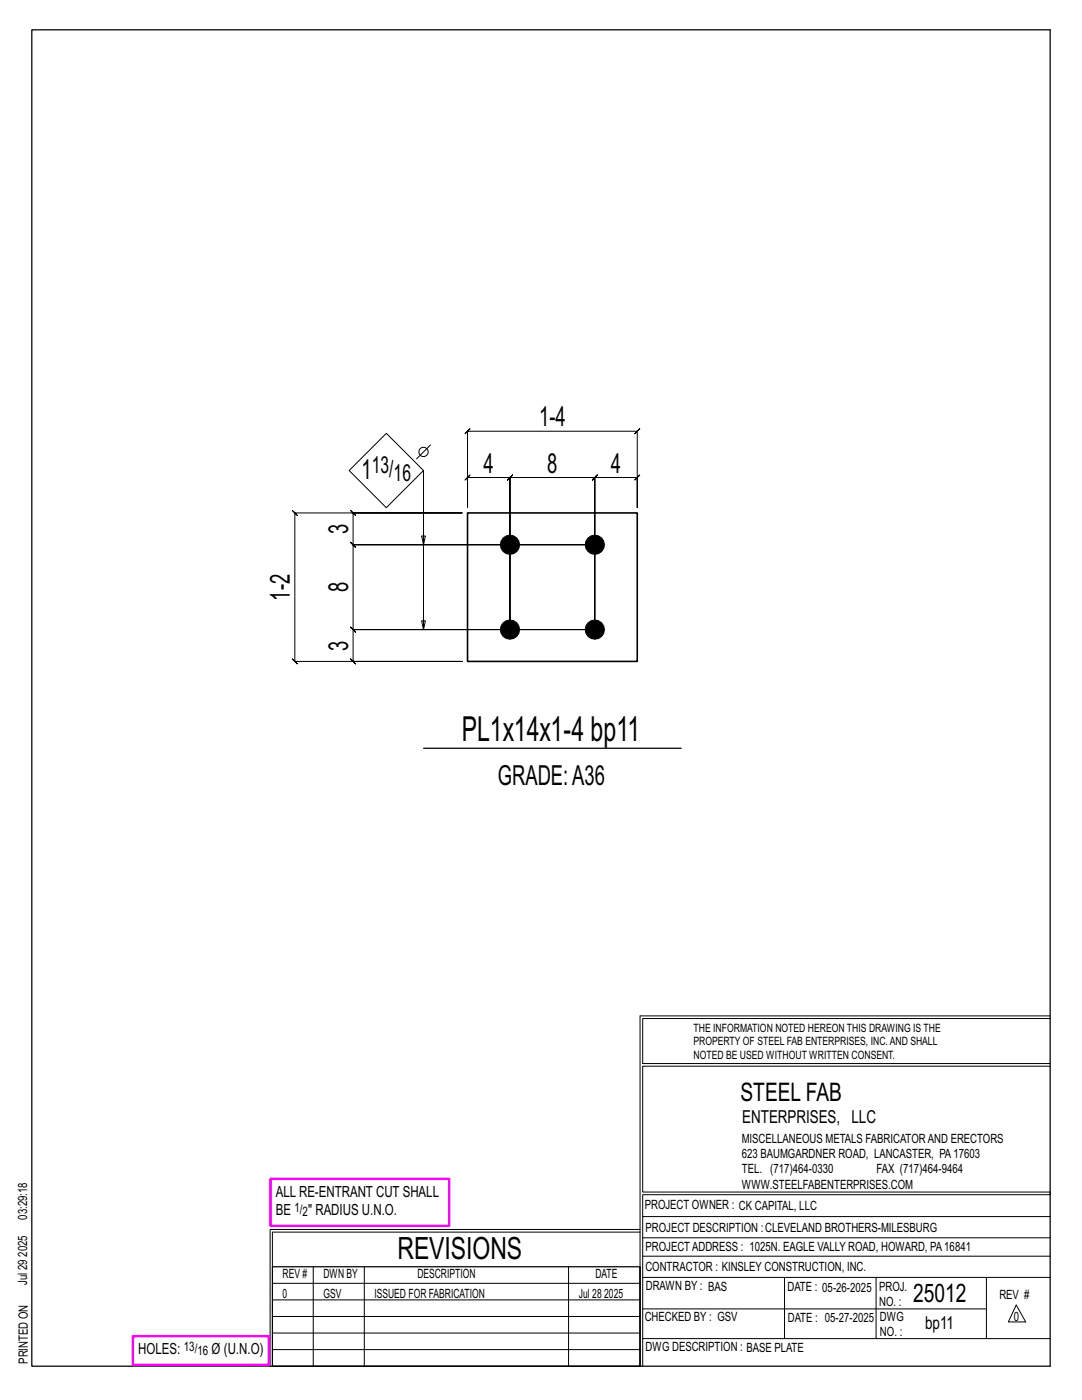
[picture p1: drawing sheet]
<svg xmlns="http://www.w3.org/2000/svg" width="216mm" height="279mm" viewBox="0 0 216 279" stroke-linecap="round" stroke-linejoin="round" font-family="sans-serif">
<defs><g id="words">
<text font-size="6.9" x="92.2" y="147.9">PL1x14x1-4 bp11</text>
<text font-size="6.1" x="79.3" y="251.3">REVISIONS</text>
<g font-size="5.5">
<text x="107.6" y="85.1">1-4</text>
<text x="72.1" y="95.7">1</text>
<text x="96.5" y="94.3">4</text>
<text x="109.2" y="94.3">8</text>
<text x="121.9" y="94.3">4</text>
<text x="69.5" y="106.6" transform="rotate(-90 69.5 106.6)">3</text>
<text x="57.8" y="119.8" transform="rotate(-90 57.8 119.8)">1-2</text>
<text x="69.5" y="118.2" transform="rotate(-90 69.5 118.2)">8</text>
<text x="69.5" y="129.9" transform="rotate(-90 69.5 129.9)">3</text>
<text x="99.4" y="156.6">GRADE:A36</text>
</g>
<g font-size="5.1">
<text x="147.8" y="219.8">STEEL FAB</text>
<text x="182.2" y="259.9">25012</text>
</g>
<g font-size="4.7">
<text x="74.2" y="94.4">13/</text>
<text x="78.5" y="96.1">16</text>
</g>
<g font-size="3.6">
<text x="148.1" y="224.1">ENTERPRISES, LLC</text>
<text x="184.6" y="265.2">bp11</text>
</g>
<g font-size="3.1">
<text x="55" y="238.9">ALL RE-ENTRANT CUT SHALL</text>
<text x="55" y="242.5">BE</text>
<text x="61.5" y="242.5">&quot; RADIUS U.N.O.</text>
<text x="27.6" y="270.2">HOLES:</text>
<text x="42.2" y="270.2">Ø (U.N.O)</text>
</g>
<g font-size="2.6">
<text x="58.8" y="241.8">1/</text>
<text x="60.4" y="242.7">2</text>
<text x="36.7" y="269.6">13/</text>
<text x="39.4" y="270.5">16</text>
</g>
<g font-size="2.5">
<text x="148" y="231.2">623 BAUMGARDNER ROAD, LANCASTER, PA17603</text>
<text x="148" y="228.1">MISCELLANEOUS METALS FABRICATORAND ERECTORS</text>
<text x="148" y="237.2">WWW.STEELFABENTERPRISES.COM</text>
<text x="148" y="234.2">TEL. (717)464-0330</text>
<text x="174.9" y="234.2">FAX (717)464-9464</text>
<text x="5.4" y="243.4" transform="rotate(-90 5.4 243.4)">03:29:18</text>
<text x="128.7" y="241.3">PROJECT OWNER : CK CAPITAL, LLC</text>
<text x="128.8" y="246">PROJECT DESCRIPTION :CLEVELAND BROTHERS-MILESBURG</text>
<text x="5.4" y="250.8" transform="rotate(-90 5.4 250.8)">2025</text>
<text x="128.8" y="249.7">PROJECTADDRESS : 1025N. EAGLE VALLY ROAD, HOWARD, PA16841</text>
<text x="5.4" y="256.5" transform="rotate(-90 5.4 256.5)">Jul 29</text>
<text x="56.4" y="255">REV #</text>
<text x="64.5" y="255">DWN BY</text>
<text x="83.3" y="255">DESCRIPTION</text>
<text x="118.8" y="255">DATE</text>
<text x="128.8" y="253.7">CONTRACTOR : KINSLEY CONSTRUCTION, INC.</text>
<text x="128.9" y="257.5">DRAWN BY : BAS</text>
<text x="157.1" y="257.6">DATE : 05-26-2025</text>
<text x="175.4" y="257.7">PROJ.</text>
<text x="56.4" y="259">0</text>
<text x="64.5" y="259">GSV</text>
<text x="74.7" y="259">ISSUED FOR FABRICATION</text>
<text x="115.5" y="259">Jul 28</text>
<text x="120.6" y="259">2025</text>
<text x="128.6" y="263.7">CHECKED BY : GSV</text>
<text x="157.2" y="263.7">DATE : 05-27-2025</text>
<text x="175.4" y="260.7">NO. :</text>
<text x="175.6" y="263.7">DWG</text>
<text x="199.4" y="259.2">REV #</text>
<text x="202.3" y="263.7">0</text>
<text x="128.8" y="269.7">DWG DESCRIPTION : BASE PLATE</text>
<text x="175.6" y="266.7">NO. :</text>
<text x="5.5" y="272.2" transform="rotate(-90 5.5 272.2)">PRINTED ON</text>
</g>
<g font-size="2.3">
<text x="138.4" y="208.6">PROPERTY OF STEEL FAB ENTERPRISES, INC.AND SHALL</text>
<text x="138.4" y="205.9">THE INFORMATION NOTED HEREON THIS DRAWING IS THE</text>
<text x="138.4" y="211.3">NOTED BE USED WITHOUT WRITTEN CONSENT.</text>
</g>
</g></defs>
<g fill="none" stroke="#000" stroke-width=".2">
<path d="M77.1 86.5l7.4 7.4-7.4 7.4-7.4-7.4zM85.9 88.8l-2.8 2.8M93.8 85.6l-.5 .5h33.9l-.5 .5 1-1-.5 .5v15.2v-6l.5-.5-1 1 .5-.5h-8.5l.5-.5-1 1 .5-.5v30.4v-30.4l.5-.5-1 1 .5-.5h-16.9l.5-.5-1 1 .5-.5v30.4v-30.4l.5-.5-1 1 .5-.5h-8.5l.5-.5-1 1 .5-.5v6v-15.2l-.5 .5zM58.3 101.9l.5 .5h33.4h-21.7l-.5-.5 1 1-.5-.5v6.3l-.5-.5 1 1-.5-.5h48.2h-48.2l-.5-.5 1 1-.5-.5v17l-.5-.5 1 1-.5-.5h48.2h-48.2l-.5-.5 1 1-.5-.5v6.3l-.5-.5 1 1-.5-.5h21.7h-33.4l.5 .5-1-1 .5 .5v-29.6l.5 .5zM84.5 108.7l.4-1.7h-.8l.4 1.7v-14.8v31.8l-.4-1.8h.8l-.4 1.8M127.7 202.7v70M127.7 202.7h81.8M209.5 203.3h-81.3v9h81.3M209.5 212.8h-81.3v25.1h81.3v.5h-81.3v34.3M54.4 259.4h73.3M54.4 256.1h73.3M62.5 252.8v19.9"/>
<path d="M72.7 252.8v19.9M113.4 252.8v19.9M127.7 245.4h-73.8v27.3M127.7 245.9h-73.3v6.9M128.2 242.8h81.3M128.2 254.9h81.3M128.2 250.7h81.3M128.2 247h81.3M156.5 254.9v12.2M174.8 254.9v12.2M196.8 254.9v12.2M54.4 269.3h73.3"/>
<path d="M54.4 266h73.3M54.4 262.7h73.3M128.2 261.2h68.6M128.2 267.1h81.3M202.8 260.4l1.9 3.4h-3.5z"/>
<circle cx="84.5" cy="90.2" r=".93"/>
</g>
<path d="M6.3 6h203.2v266.7h-203.2zM84.5 149.3h51.4M54.4 252.8h73.3v19.9h-73.3z" fill="none" stroke="#000" stroke-width=".25"/>
<path d="M54 235.3h35.6v9.3h-35.6zM26.5 266.7h27.1v5.7h-27.1z" fill="none" stroke="#f0f" stroke-width=".5"/>
<g fill="#000" stroke="#000" stroke-width=".2">
<circle cx="101.8" cy="108.7" r="1.92"/>
<circle cx="118.7" cy="108.7" r="1.92"/>
<circle cx="101.8" cy="125.7" r="1.92"/>
<circle cx="118.7" cy="125.7" r="1.92"/>
</g>
<path d="M93.3 102.4h33.9v29.6h-33.9z" fill="none" stroke="#000" stroke-width=".32"/>
<use href="#words"/>
</svg>
